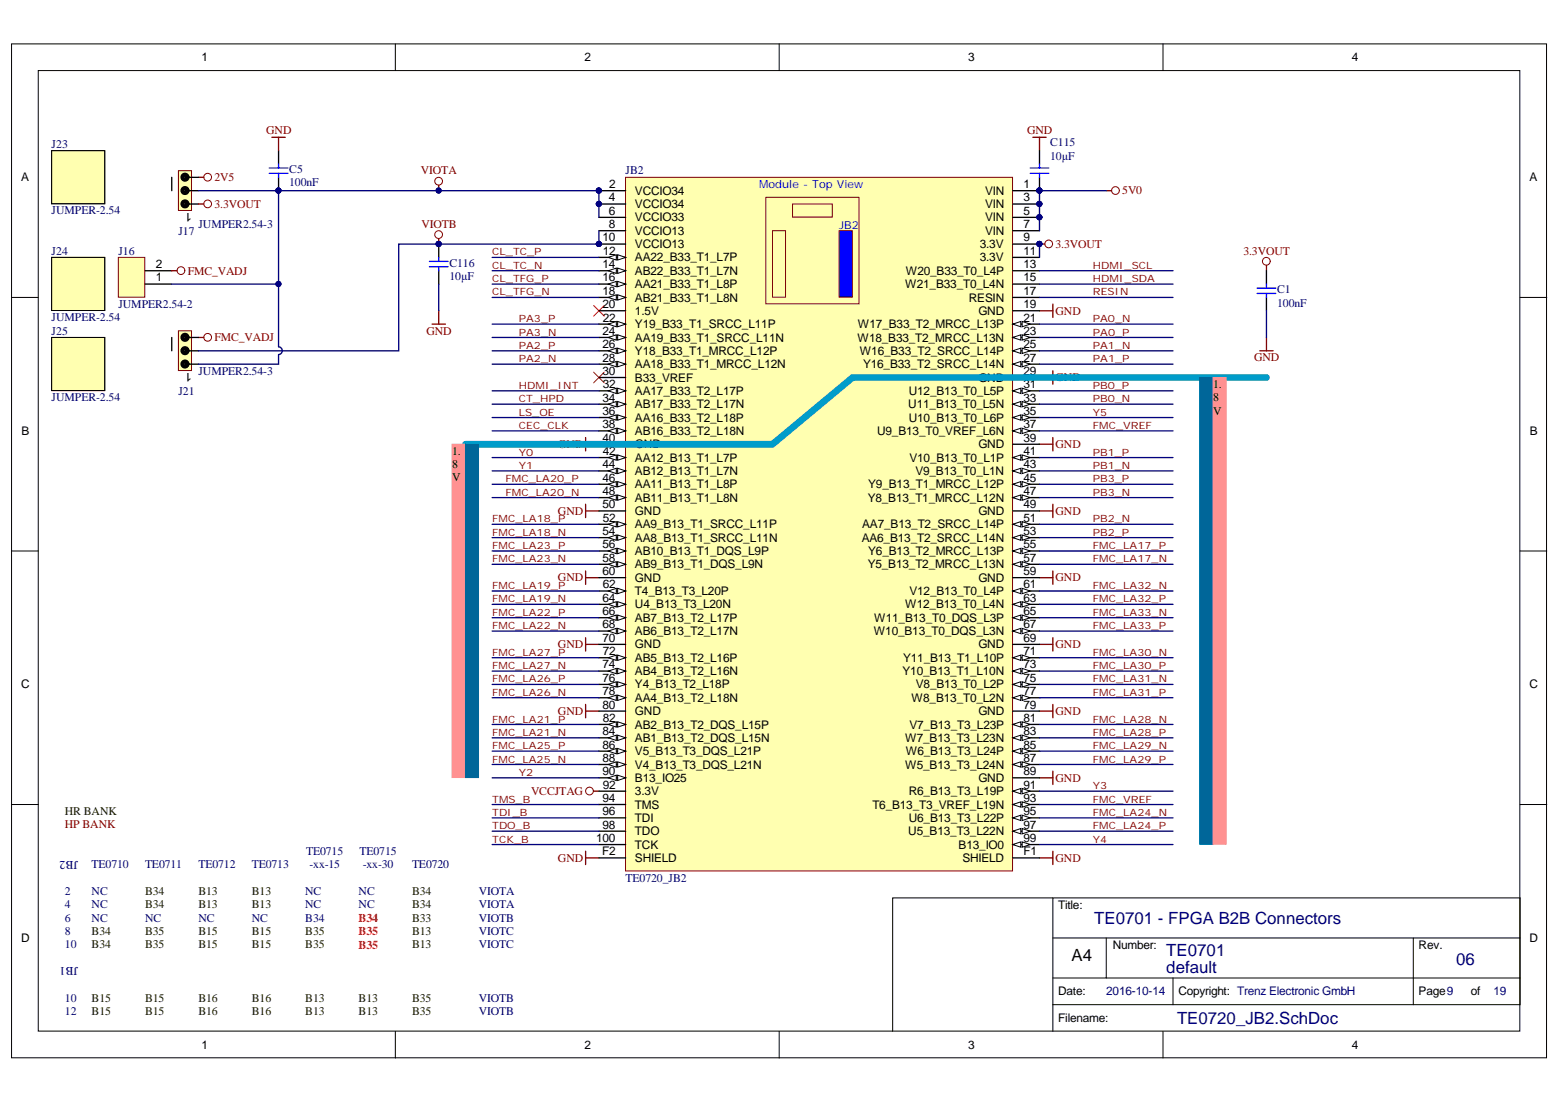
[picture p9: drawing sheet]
<svg xmlns="http://www.w3.org/2000/svg" width="297mm" height="210mm" viewBox="0 0 297 210" stroke-linecap="round" stroke-linejoin="round" font-family="sans-serif">
<defs><g id="words">
<g font-size="3.2" fill="#000080">
<text x="208.4" y="175.8">TE0701 - FPGA B2B Connectors</text>
<text x="222.1" y="185.2">default</text>
<text x="222.1" y="181.9">TE0701</text>
<text x="277.2" y="183.7">06</text>
<text x="224.1" y="194.9">TE0720_JB2.SchDoc</text>
</g>
<text font-size="3.2" x="204" y="182.9">A4</text>
<g font-size="2.3">
<text x="38.3" y="11.7">1</text>
<text x="111.3" y="11.7">2</text>
<text x="184.4" y="11.7">3</text>
<text x="257.4" y="11.7">4</text>
<text x="4" y="34.5">A</text>
<text x="116" y="35.8">2</text>
<text x="194.9" y="35.8">1</text>
<text x="291.2" y="34.5">A</text>
<text x="36.5" y="40.6" transform="rotate(-180 36.5 40.6)">1</text>
<text x="116" y="38.3">4</text>
<text x="116" y="40.9">6</text>
<text x="120.9" y="37.1">VCCIO34</text>
<text x="120.9" y="39.6">VCCIO34</text>
<text x="187.6" y="37.1">VIN</text>
<text x="187.6" y="39.6">VIN</text>
<text x="194.9" y="38.3">3</text>
<text x="194.9" y="40.9">5</text>
<text x="114.7" y="46">10</text>
<text x="116" y="43.4">8</text>
<text x="120.9" y="42.1">VCCIO33</text>
<text x="120.9" y="44.7">VCCIO13</text>
<text x="120.9" y="47.2">VCCIO13</text>
<text x="186.5" y="47.2">3.3V</text>
<text x="187.6" y="42.1">VIN</text>
<text x="187.6" y="44.7">VIN</text>
<text x="194.9" y="43.4">7</text>
<text x="194.9" y="46">9</text>
<text x="29.7" y="53.6">1</text>
<text x="29.7" y="51">2</text>
<text x="114.7" y="51">14</text>
<text x="114.7" y="53.6">16</text>
<text x="114.8" y="48.5">12</text>
<text x="120.9" y="49.8">AA22_B33_T1_L7P</text>
<text x="120.9" y="52.3">AB22_B33_T1_L7N</text>
<text x="172.5" y="52.3">W20_B33_T0_L4P</text>
<text x="186.5" y="49.8">3.3V</text>
<text x="194.9" y="48.5">11</text>
<text x="194.9" y="51">13</text>
<text x="194.9" y="53.6">15</text>
<text x="114.7" y="56.1">18</text>
<text x="114.7" y="58.6">20</text>
<text x="120.9" y="54.8">AA21_B33_T1_L8P</text>
<text x="120.9" y="57.4">AB21_B33_T1_L8N</text>
<text x="120.9" y="59.9">1.5V</text>
<text x="172.4" y="54.8">W21_B33_T0_L4N</text>
<text x="184.5" y="57.4">RESIN</text>
<text x="186.3" y="59.9">GND</text>
<text x="194.9" y="56.1">17</text>
<text x="194.9" y="58.6">19</text>
<text x="114.7" y="63.7">24</text>
<text x="114.8" y="61.2">22</text>
<text x="120.9" y="62.5">Y19_B33_T1_SRCC_L11P</text>
<text x="120.9" y="65">AA19_B33_T1_SRCC_L11N</text>
<text x="163.3" y="65">W18_B33_T2_MRCC_L13N</text>
<text x="163.4" y="62.5">W17_B33_T2_MRCC_L13P</text>
<text x="194.9" y="61.2">21</text>
<text x="194.9" y="63.7">23</text>
<text x="36.5" y="71" transform="rotate(-180 36.5 71)">1</text>
<text x="114.7" y="66.3">26</text>
<text x="114.7" y="68.8">28</text>
<text x="114.7" y="71.3">30</text>
<text x="120.9" y="67.5">Y18_B33_T1_MRCC_L12P</text>
<text x="120.9" y="70.1">AA18_B33_T1_MRCC_L12N</text>
<text x="163.7" y="67.5">W16_B33_T2_SRCC_L14P</text>
<text x="164.3" y="70.1">Y16_B33_T2_SRCC_L14N</text>
<text x="194.9" y="66.3">25</text>
<text x="194.9" y="68.8">27</text>
<text x="194.9" y="71.3">29</text>
<text x="114.7" y="76.4">34</text>
<text x="114.8" y="73.9">32</text>
<text x="120.9" y="72.6">B33_VREF</text>
<text x="120.9" y="75.2">AA17_B33_T2_L17P</text>
<text x="120.9" y="77.7">AB17_B33_T2_L17N</text>
<text x="172.9" y="77.7">U11_B13_T0_L5N</text>
<text x="173" y="75.2">U12_B13_T0_L5P</text>
<text x="186.3" y="72.6">GND</text>
<text x="194.9" y="73.9">31</text>
<text x="194.9" y="76.4">33</text>
<text x="4.1" y="82.8">B</text>
<text x="114.7" y="79">36</text>
<text x="114.7" y="81.5">38</text>
<text x="120.9" y="80.2">AA16_B33_T2_L18P</text>
<text x="120.9" y="82.8">AB16_B33_T2_L18N</text>
<text x="167" y="82.8">U9_B13_T0_VREF_L6N</text>
<text x="173" y="80.2">U10_B13_T0_L6P</text>
<text x="194.9" y="79">35</text>
<text x="194.9" y="81.5">37</text>
<text x="291.3" y="82.8">B</text>
<text x="114.7" y="84">40</text>
<text x="114.7" y="89.1">44</text>
<text x="114.8" y="86.6">42</text>
<text x="120.9" y="85.3">GND</text>
<text x="120.9" y="87.9">AA12_B13_T1_L7P</text>
<text x="173.2" y="87.9">V10_B13_T0_L1P</text>
<text x="186.3" y="85.3">GND</text>
<text x="194.9" y="84">39</text>
<text x="194.9" y="86.6">41</text>
<text x="194.9" y="89.1">43</text>
<text x="114.7" y="91.7">46</text>
<text x="114.7" y="94.2">48</text>
<text x="120.9" y="90.4">AB12_B13_T1_L7N</text>
<text x="120.9" y="92.9">AA11_B13_T1_L8P</text>
<text x="120.9" y="95.5">AB11_B13_T1_L8N</text>
<text x="165.2" y="95.5">Y8_B13_T1_MRCC_L12N</text>
<text x="165.3" y="92.9">Y9_B13_T1_MRCC_L12P</text>
<text x="174.3" y="90.4">V9_B13_T0_L1N</text>
<text x="194.9" y="91.7">45</text>
<text x="194.9" y="94.2">47</text>
<text x="114.7" y="96.7">50</text>
<text x="114.7" y="101.8">54</text>
<text x="114.8" y="99.3">52</text>
<text x="120.9" y="98">GND</text>
<text x="120.9" y="100.5">AA9_B13_T1_SRCC_L11P</text>
<text x="164.2" y="100.5">AA7_B13_T2_SRCC_L14P</text>
<text x="186.3" y="98">GND</text>
<text x="194.9" y="96.7">49</text>
<text x="194.9" y="99.3">51</text>
<text x="194.9" y="101.8">53</text>
<text x="114.7" y="104.4">56</text>
<text x="114.7" y="106.9">58</text>
<text x="120.9" y="103.1">AA8_B13_T1_SRCC_L11N</text>
<text x="120.9" y="105.6">AB10_B13_T1_DQS_L9P</text>
<text x="164.1" y="103.1">AA6_B13_T2_SRCC_L14N</text>
<text x="165.3" y="105.6">Y6_B13_T2_MRCC_L13P</text>
<text x="194.9" y="104.4">55</text>
<text x="194.9" y="106.9">57</text>
<text x="114.7" y="109.4">60</text>
<text x="114.8" y="112">62</text>
<text x="120.9" y="108.2">AB9_B13_T1_DQS_L9N</text>
<text x="120.9" y="110.7">GND</text>
<text x="120.9" y="113.2">T4_B13_T3_L20P</text>
<text x="165.2" y="108.2">Y5_B13_T2_MRCC_L13N</text>
<text x="173.2" y="113.2">V12_B13_T0_L4P</text>
<text x="186.3" y="110.7">GND</text>
<text x="194.9" y="109.4">59</text>
<text x="194.9" y="112">61</text>
<text x="114.7" y="114.5">64</text>
<text x="114.7" y="117.1">66</text>
<text x="114.7" y="119.6">68</text>
<text x="120.9" y="115.8">U4_B13_T3_L20N</text>
<text x="120.9" y="118.3">AB7_B13_T2_L17P</text>
<text x="166.5" y="118.3">W11_B13_T0_DQS_L3P</text>
<text x="172.4" y="115.8">W12_B13_T0_L4N</text>
<text x="194.9" y="114.5">63</text>
<text x="194.9" y="117.1">65</text>
<text x="194.9" y="119.6">67</text>
<text x="114.7" y="122.1">70</text>
<text x="114.8" y="124.7">72</text>
<text x="120.9" y="120.9">AB6_B13_T2_L17N</text>
<text x="120.9" y="123.4">GND</text>
<text x="120.9" y="125.9">AB5_B13_T2_L16P</text>
<text x="166.4" y="120.9">W10_B13_T0_DQS_L3N</text>
<text x="172" y="125.9">Y11_B13_T1_L10P</text>
<text x="186.3" y="123.4">GND</text>
<text x="194.9" y="122.1">69</text>
<text x="194.9" y="124.7">71</text>
<text x="4" y="131">C</text>
<text x="114.7" y="127.2">74</text>
<text x="114.7" y="129.8">76</text>
<text x="120.9" y="128.5">AB4_B13_T2_L16N</text>
<text x="120.9" y="131">Y4_B13_T2_L18P</text>
<text x="171.9" y="128.5">Y10_B13_T1_L10N</text>
<text x="174.4" y="131">V8_B13_T0_L2P</text>
<text x="194.9" y="127.2">73</text>
<text x="194.9" y="129.8">75</text>
<text x="291.2" y="131">C</text>
<text x="114.7" y="132.3">78</text>
<text x="114.7" y="134.8">80</text>
<text x="114.8" y="137.4">82</text>
<text x="120.9" y="133.6">AA4_B13_T2_L18N</text>
<text x="120.9" y="136.1">GND</text>
<text x="173.6" y="133.6">W8_B13_T0_L2N</text>
<text x="186.3" y="136.1">GND</text>
<text x="194.9" y="132.3">77</text>
<text x="194.9" y="134.8">79</text>
<text x="194.9" y="137.4">81</text>
<text x="114.7" y="139.9">84</text>
<text x="114.7" y="142.4">86</text>
<text x="120.9" y="138.6">AB2_B13_T2_DQS_L15P</text>
<text x="120.9" y="141.2">AB1_B13_T2_DQS_L15N</text>
<text x="120.9" y="143.7">V5_B13_T3_DQS_L21P</text>
<text x="172.4" y="141.2">W7_B13_T3_L23N</text>
<text x="172.5" y="143.7">W6_B13_T3_L24P</text>
<text x="173.2" y="138.6">V7_B13_T3_L23P</text>
<text x="194.9" y="139.9">83</text>
<text x="194.9" y="142.4">85</text>
<text x="114.7" y="145">88</text>
<text x="114.7" y="147.5">90</text>
<text x="120.9" y="146.3">V4_B13_T3_DQS_L21N</text>
<text x="120.9" y="148.8">B13_IO25</text>
<text x="172.4" y="146.3">W5_B13_T3_L24N</text>
<text x="186.3" y="148.8">GND</text>
<text x="194.9" y="145">87</text>
<text x="194.9" y="147.5">89</text>
<text x="114.7" y="152.6">94</text>
<text x="114.7" y="155.1">96</text>
<text x="114.8" y="150.1">92</text>
<text x="120.9" y="151.3">3.3V</text>
<text x="120.9" y="153.9">TMS</text>
<text x="166.1" y="153.9">T6_B13_T3_VREF_L19N</text>
<text x="173" y="151.3">R6_B13_T3_L19P</text>
<text x="194.9" y="150.1">91</text>
<text x="194.9" y="152.6">93</text>
<text x="194.9" y="155.1">95</text>
<text x="113.5" y="160.2">100</text>
<text x="114.7" y="157.7">98</text>
<text x="120.9" y="156.4">TDI</text>
<text x="120.9" y="159">TDO</text>
<text x="120.9" y="161.5">TCK</text>
<text x="172.9" y="159">U5_B13_T3_L22N</text>
<text x="173" y="156.4">U6_B13_T3_L22P</text>
<text x="182.5" y="161.5">B13_IO0</text>
<text x="194.9" y="157.7">97</text>
<text x="194.9" y="160.2">99</text>
<text x="114.6" y="162.8">F2</text>
<text x="120.9" y="164">SHIELD</text>
<text x="183.2" y="164">SHIELD</text>
<text x="194.9" y="162.8">F1</text>
<text x="201.5" y="172.9">Title:</text>
<text x="4" y="179.3">D</text>
<text x="291.2" y="179.3">D</text>
<text x="211.9" y="180.5">Number:</text>
<text x="270.1" y="180.5">Rev.</text>
<text x="201.5" y="189.4">Date:</text>
<text x="224.4" y="189.4">Copyright: Trenz Electronic GmbH</text>
<text x="270.1" y="189.4">Page9</text>
<text x="280" y="189.4">of</text>
<text x="201.5" y="194.5">Filename:</text>
<text x="38.3" y="199.6">1</text>
<text x="111.3" y="199.6">2</text>
<text x="184.4" y="199.6">3</text>
<text x="257.4" y="199.6">4</text>
</g>
<g font-size="2.3" fill="#000080">
<text x="14.9" y="163.8" transform="rotate(-180 14.9 163.8)">JB2</text>
<text x="14.9" y="184.1" transform="rotate(-180 14.9 184.1)">JB1</text>
<text x="210.6" y="189.4">2016-10-14</text>
<text x="284.4" y="189.4">19</text>
</g>
<g font-size="2.3" fill="#f00">
<text x="68.3" y="175.4">B34</text>
<text x="68.3" y="178">B35</text>
<text x="68.3" y="180.5">B35</text>
</g>
<g font-size="2.2" fill="#000080">
<text x="9.8" y="28.1">J23</text>
<text x="200" y="27.9">C115</text>
<text x="55.1" y="32.9">C5</text>
<text x="55.1" y="35.5">100nF</text>
<text x="119.1" y="33.2">JB2</text>
<text x="200" y="30.4">10µF</text>
<text x="9.8" y="40.8">JUMPER-2.54</text>
<text x="34" y="44.6">J17</text>
<text x="37.8" y="43.4">JUMPER2.54-3</text>
<text x="9.8" y="48.4">J24</text>
<text x="22.5" y="48.4">J16</text>
<text x="85.6" y="50.7">C116</text>
<text x="85.6" y="53.3">10µF</text>
<text x="22.5" y="58.6">JUMPER2.54-2</text>
<text x="243.2" y="55.8">C1</text>
<text x="243.2" y="58.3">100nF</text>
<text x="9.8" y="63.7">J25</text>
<text x="9.8" y="61.1">JUMPER-2.54</text>
<text x="37.8" y="71.3">JUMPER2.54-3</text>
<text x="9.8" y="76.4">JUMPER-2.54</text>
<text x="34" y="75.1">J21</text>
<text x="17.5" y="165.3">TE0710</text>
<text x="27.6" y="165.3">TE0711</text>
<text x="37.8" y="165.3">TE0712</text>
<text x="48" y="165.3">TE0713</text>
<text x="58.3" y="162.7">TE0715</text>
<text x="58.9" y="165.3">-xx-15</text>
<text x="68.5" y="162.7">TE0715</text>
<text x="69.1" y="165.3">-xx-30</text>
<text x="78.5" y="165.3">TE0720</text>
<text x="119.1" y="167.8">TE0720_JB2</text>
<text x="12.4" y="170.3">2</text>
<text x="12.4" y="172.9">4</text>
<text x="17.5" y="172.9">NC</text>
<text x="17.5" y="170.3">NC</text>
<text x="58.1" y="170.3">NC</text>
<text x="58.1" y="172.9">NC</text>
<text x="68.3" y="170.3">NC</text>
<text x="68.3" y="172.9">NC</text>
<text x="91.2" y="170.3">VIOTA</text>
<text x="91.2" y="172.9">VIOTA</text>
<text x="12.4" y="175.4">6</text>
<text x="12.4" y="177.9">8</text>
<text x="17.5" y="175.4">NC</text>
<text x="27.6" y="175.4">NC</text>
<text x="37.8" y="175.4">NC</text>
<text x="48" y="175.4">NC</text>
<text x="58.1" y="175.4">B34</text>
<text x="91.2" y="175.4">VIOTB</text>
<text x="91.2" y="177.9">VIOTC</text>
<text x="12.4" y="180.5">10</text>
<text x="91.2" y="180.5">VIOTC</text>
<text x="12.4" y="190.6">10</text>
<text x="91.2" y="190.6">VIOTB</text>
<text x="12.4" y="193.2">12</text>
<text x="91.2" y="193.2">VIOTB</text>
</g>
<g font-size="2.2" fill="#800000">
<text x="50.7" y="25.6">GND</text>
<text x="195.6" y="25.6">GND</text>
<text x="40.8" y="34.5">2V5</text>
<text x="80.2" y="33.2">VIOTA</text>
<text x="40.8" y="39.5">3.3VOUT</text>
<text x="213.7" y="37">5V0</text>
<text x="80.3" y="43.4">VIOTB</text>
<text x="201" y="47.2">3.3VOUT</text>
<text x="35.8" y="52.2">FMC_VADJ</text>
<text x="236.7" y="48.4">3.3VOUT</text>
<text x="201" y="59.9">GND</text>
<text x="40.8" y="64.9">FMC_VADJ</text>
<text x="81.2" y="63.7">GND</text>
<text x="238.8" y="68.8">GND</text>
<text x="201" y="72.6">GND</text>
<text x="106.2" y="85.3">GND</text>
<text x="201" y="85.3">GND</text>
<text x="106.2" y="98">GND</text>
<text x="201" y="98">GND</text>
<text x="106.2" y="110.7">GND</text>
<text x="201" y="110.7">GND</text>
<text x="106.2" y="123.3">GND</text>
<text x="201" y="123.3">GND</text>
<text x="106.2" y="136">GND</text>
<text x="201" y="136">GND</text>
<text x="201" y="148.7">GND</text>
<text x="101.1" y="151.3">VCCJTAG</text>
<text x="12.4" y="157.6">HP BANK</text>
<text x="106.2" y="164">GND</text>
<text x="201" y="164">GND</text>
</g>
<g font-size="2.2">
<text x="231" y="73.8">1.</text>
<text x="231" y="76.4">8</text>
<text x="231" y="78.9">V</text>
<text x="86.1" y="86.5">1.</text>
<text x="86.1" y="89.1">8</text>
<text x="86.1" y="91.6">V</text>
</g>
<g font-size="2.2" fill="#030">
<text x="12.4" y="155.1">HR BANK</text>
<text x="27.6" y="170.3">B34</text>
<text x="27.6" y="172.9">B34</text>
<text x="37.8" y="170.3">B13</text>
<text x="37.8" y="172.9">B13</text>
<text x="48" y="170.3">B13</text>
<text x="48" y="172.9">B13</text>
<text x="78.5" y="170.3">B34</text>
<text x="78.5" y="172.9">B34</text>
<text x="17.5" y="177.9">B34</text>
<text x="27.6" y="177.9">B35</text>
<text x="37.8" y="177.9">B15</text>
<text x="48" y="177.9">B15</text>
<text x="58.1" y="177.9">B35</text>
<text x="78.5" y="175.4">B33</text>
<text x="78.5" y="177.9">B13</text>
<text x="17.5" y="180.5">B34</text>
<text x="27.6" y="180.5">B35</text>
<text x="37.8" y="180.5">B15</text>
<text x="48" y="180.5">B15</text>
<text x="58.1" y="180.5">B35</text>
<text x="78.5" y="180.5">B13</text>
<text x="17.5" y="190.6">B15</text>
<text x="27.6" y="190.6">B15</text>
<text x="37.8" y="190.6">B16</text>
<text x="48" y="190.6">B16</text>
<text x="58.1" y="190.6">B13</text>
<text x="68.3" y="190.6">B13</text>
<text x="78.5" y="190.6">B35</text>
<text x="17.5" y="193.2">B15</text>
<text x="27.6" y="193.2">B15</text>
<text x="37.8" y="193.2">B16</text>
<text x="48" y="193.2">B16</text>
<text x="58.1" y="193.2">B13</text>
<text x="68.3" y="193.2">B13</text>
<text x="78.5" y="193.2">B35</text>
</g>
<g font-size="2.1" fill="#00f">
<text x="144.5" y="35.9">Module - Top View</text>
<text x="159.8" y="43.5">JB2</text>
</g>
<g font-size="1.9" fill="#800000">
<text x="93.7" y="48.6">CL_TC_P</text>
<text x="93.7" y="53.7">CL_TFG_P</text>
<text x="93.7" y="51.2">CL_TC_N</text>
<text x="208.1" y="53.7">HDMI_SDA</text>
<text x="208.1" y="51.2">HDMI_SCL</text>
<text x="93.7" y="56.2">CL_TFG_N</text>
<text x="208.1" y="56.2">RESIN</text>
<text x="98.8" y="61.3">PA3_P</text>
<text x="98.8" y="63.8">PA3_N</text>
<text x="208.1" y="63.8">PA0_P</text>
<text x="208.1" y="61.3">PA0_N</text>
<text x="98.8" y="66.4">PA2_P</text>
<text x="98.8" y="68.9">PA2_N</text>
<text x="208.1" y="68.9">PA1_P</text>
<text x="208.1" y="66.4">PA1_N</text>
<text x="98.8" y="74">HDMI_INT</text>
<text x="98.8" y="76.5">CT_HPD</text>
<text x="208.1" y="74">PB0_P</text>
<text x="208.1" y="76.5">PB0_N</text>
<text x="98.8" y="79.1">LS_OE</text>
<text x="98.8" y="81.6">CEC_CLK</text>
<text x="208.1" y="81.6">FMC_VREF</text>
<text x="208.1" y="79.1">Y5</text>
<text x="98.8" y="86.7">Y0</text>
<text x="98.8" y="89.2">Y1</text>
<text x="208.1" y="86.7">PB1_P</text>
<text x="208.1" y="89.2">PB1_N</text>
<text x="96.3" y="94.3">FMC_LA20_N</text>
<text x="96.3" y="91.8">FMC_LA20_P</text>
<text x="208.1" y="91.8">PB3_P</text>
<text x="208.1" y="94.3">PB3_N</text>
<text x="93.7" y="99.4">FMC_LA18_P</text>
<text x="93.7" y="101.9">FMC_LA18_N</text>
<text x="208.1" y="101.9">PB2_P</text>
<text x="208.1" y="99.4">PB2_N</text>
<text x="93.7" y="104.5">FMC_LA23_P</text>
<text x="93.7" y="107">FMC_LA23_N</text>
<text x="208.1" y="104.5">FMC_LA17_P</text>
<text x="208.1" y="107">FMC_LA17_N</text>
<text x="93.7" y="112.1">FMC_LA19_P</text>
<text x="208.1" y="112.1">FMC_LA32_N</text>
<text x="93.7" y="114.6">FMC_LA19_N</text>
<text x="93.7" y="119.7">FMC_LA22_N</text>
<text x="93.7" y="117.2">FMC_LA22_P</text>
<text x="208.1" y="114.6">FMC_LA32_P</text>
<text x="208.1" y="117.2">FMC_LA33_N</text>
<text x="208.1" y="119.7">FMC_LA33_P</text>
<text x="93.7" y="124.8">FMC_LA27_P</text>
<text x="208.1" y="124.8">FMC_LA30_N</text>
<text x="93.7" y="127.3">FMC_LA27_N</text>
<text x="93.7" y="129.9">FMC_LA26_P</text>
<text x="208.1" y="127.3">FMC_LA30_P</text>
<text x="208.1" y="129.9">FMC_LA31_N</text>
<text x="93.7" y="132.4">FMC_LA26_N</text>
<text x="93.7" y="137.5">FMC_LA21_P</text>
<text x="208.1" y="137.5">FMC_LA28_N</text>
<text x="208.1" y="132.4">FMC_LA31_P</text>
<text x="93.7" y="140">FMC_LA21_N</text>
<text x="93.7" y="142.6">FMC_LA25_P</text>
<text x="208.1" y="140">FMC_LA28_P</text>
<text x="208.1" y="142.6">FMC_LA29_N</text>
<text x="93.7" y="145.1">FMC_LA25_N</text>
<text x="98.8" y="147.7">Y2</text>
<text x="208.1" y="145.1">FMC_LA29_P</text>
<text x="93.7" y="152.7">TMS_B</text>
<text x="93.7" y="155.3">TDI_B</text>
<text x="208.1" y="152.7">FMC_VREF</text>
<text x="208.1" y="155.3">FMC_LA24_N</text>
<text x="208.1" y="150.2">Y3</text>
<text x="93.7" y="160.3">TCK_B</text>
<text x="93.7" y="157.8">TDO_B</text>
<text x="208.1" y="157.8">FMC_LA24_P</text>
<text x="208.1" y="160.3">Y4</text>
</g>
</g></defs>
<g fill="#fff" stroke="#000" stroke-width=".19">
<path d="M2.2 8.4h292.3v192.9h-292.3z"/>
<path d="M7.3 13.4h282.1v182.8h-282.1z"/>
</g>
<g fill="none" stroke="#000" stroke-width=".19">
<path d="M75.3 8.4v5M148.4 8.4v5M221.4 8.4v5M2.2 56.6h5.1M289.4 56.6h5.1M2.2 104.9h5.1M289.4 104.9h5.1M2.2 153.1h5.1M289.4 153.1h5.1M200.5 170.9h88.9v20.3h-88.9zM200.5 170.9h-30.5v25.4M200.5 178.5h88.9"/>
<path d="M210.6 178.5v7.6h-10.1M269.1 178.5v12.7M75.3 196.3v5.1M148.4 196.3v5.1M200.5 191.2v5.1M210.6 186.1h78.8M221.4 196.3v5.1M223.4 186.1v5.1"/>
</g>
<g fill="none" stroke="#800000" stroke-width=".19">
<circle cx="39.5" cy="33.7" r=".74"/>
<circle cx="199.7" cy="46.4" r=".74"/>
<circle cx="241.1" cy="49.7" r=".74"/>
<circle cx="39.5" cy="64.2" r=".74"/>
</g>
<path d="M37.8 33.7h1M51.8 26.1h2.5M53 26.1v2.6M197.9 46.4h1M241.1 50.5v1M37.8 64.2h1M239.9 66.8h2.5M241.1 64.2v2.6" fill="none" stroke="#800000" stroke-width=".25"/>
<path d="M53 28.7v2.5M53 33.7v2.6M241.1 51.5v2.6M241.1 56.6v2.5" fill="none" stroke="#000" stroke-width=".25"/>
<path d="M51.3 32h3.5M51.3 33h3.5M53 31.2v.8M53 33v.7M239.4 55.8h3.5M239.4 54.8h3.5M241.1 54.1v.7M241.1 55.8v.8" fill="none" stroke="#00f" stroke-width=".25"/>
<g fill="#000080" stroke="#000080" stroke-width=".19">
<circle cx="53" cy="36.3" r=".48"/>
<circle cx="197.9" cy="46.4" r=".48"/>
</g>
<path d="M34 32.5h2.5v7.5h-2.5z" fill="#ffffb0" stroke="#800000" stroke-width=".19"/>
<path d="M35.2 38.8h2.6M35.2 36.3h2.6M35.2 33.7h2.6" fill="none" stroke="#000" stroke-width=".25"/>
<g fill="none" stroke="#000" stroke-width=".76">
<circle cx="35.2" cy="33.7" r=".48"/>
<circle cx="35.2" cy="38.8" r=".48"/>
<circle cx="35.2" cy="36.3" r=".48"/>
</g>
<path d="M34 63h2.5v7.5h-2.5z" fill="#ffffb0" stroke="#800000" stroke-width=".19"/>
<path d="M32.7 33.7v2.6M197.9 28.7v2.5M197.9 33.7v2.6M83.5 46.4v2.6M83.5 51.5v2.6M32.7 64.2v2.6M35.2 69.3h2.6M35.2 66.8h2.6M35.2 64.2h2.6" fill="none" stroke="#000" stroke-width=".25"/>
<g fill="none" stroke="#000" stroke-width=".76">
<circle cx="35.2" cy="69.3" r=".48"/>
<circle cx="35.2" cy="64.2" r=".48"/>
<circle cx="35.2" cy="66.7" r=".48"/>
</g>
<g fill="none" stroke="#800000" stroke-width=".19">
<circle cx="39.5" cy="38.8" r=".74"/>
<circle cx="112.2" cy="150.5" r=".74"/>
</g>
<g fill="none" stroke="#800000" stroke-width=".25">
<path d="M37.8 38.8h1M196.7 26.1h2.5M197.9 26.1v2.6M83.5 59.1v2.6M197.9 59.1h2.6M200.5 57.9v2.5M82.3 61.7h2.5M197.9 71.8h2.6M200.5 70.6v2.5M111.5 97.2h2.5M111.5 84.5h2.5M111.5 83.3v2.5"/>
<path d="M111.5 96v2.5M197.9 97.2h2.6M197.9 84.5h2.6M200.5 83.3v2.5M200.5 96v2.5M111.5 109.9h2.5M111.5 108.7v2.5M197.9 109.9h2.6M200.5 108.7v2.5M111.5 135.3h2.5M111.5 122.6h2.5M111.5 121.4v2.5"/>
<path d="M111.5 134.1v2.5M197.9 135.3h2.6M197.9 122.6h2.6M200.5 121.4v2.5M200.5 134.1v2.5M113 150.6h1M197.9 148h2.6M200.5 146.8v2.5M111.5 163.3h2.5M111.5 162v2.5M197.9 163.3h2.6M200.5 162v2.5"/>
</g>
<g fill="#000080" stroke="#000080" stroke-width=".19">
<circle cx="197.9" cy="36.3" r=".48"/>
<circle cx="83.5" cy="46.4" r=".48"/>
</g>
<path d="M196.2 33h3.5M196.2 32h3.5M197.9 31.2v.8M197.9 33v.7M81.8 49.7h3.5M81.8 50.8h3.5M83.5 49v.7M83.5 50.8v.7" fill="none" stroke="#00f" stroke-width=".25"/>
<path d="M113 58.1l2.1 2.1M115.1 58.1l-2.1 2.1M113 70.8l2.1 2.1M115.1 70.8l-2.1 2.1" fill="none" stroke="#f00" stroke-width=".19"/>
<g fill="#ffffb0" stroke="#800000" stroke-width=".19">
<path d="M119.1 33.7h73.7v132h-73.7z"/>
<path d="M145.8 37.6h17.8v20.2h-17.8z"/>
<path d="M150.9 38.8h7.6v2.5h-7.6z"/>
</g>
<path d="M159.8 43.9h2.5v12.7h-2.5z" fill="#00f" stroke="#800000" stroke-width=".19"/>
<path d="M147.1 43.9h2.5v12.7h-2.5z" fill="#ffffb0" stroke="#800000" stroke-width=".19"/>
<path d="M114 36.3h5.1M114 38.8h5.1M192.8 36.3h5.1M192.8 38.8h5.1M114 41.4h5.1M114 43.9h5.1M114 46.4h5.1M114 49h5.1M192.8 41.4h5.1M192.8 43.9h5.1M192.8 46.4h5.1M192.8 49h5.1" fill="none" stroke="#000" stroke-width=".25"/>
<g fill="#000080" stroke="#000080" stroke-width=".19">
<circle cx="197.9" cy="36.3" r=".48"/>
<circle cx="114" cy="36.3" r=".48"/>
<circle cx="197.9" cy="38.8" r=".48"/>
<circle cx="114" cy="38.8" r=".48"/>
<circle cx="197.9" cy="41.3" r=".48"/>
<circle cx="197.9" cy="46.4" r=".48"/>
<circle cx="114" cy="46.4" r=".48"/>
</g>
<path d="M117.6 48.5l1.5 .5-1.5 .5z" fill="#fff"/>
<path d="M117.6 48.5l1.5 .5-1.5 .5z" fill="none" stroke="#000" stroke-width=".19"/>
<path d="M115.8 49l1.6-.5v1z" fill="#fff"/>
<path d="M115.8 49l1.6-.5v1z" fill="none" stroke="#000" stroke-width=".19"/>
<path d="M114 51.5h5.1M192.8 51.5h5.1" fill="none" stroke="#000" stroke-width=".25"/>
<path d="M117.6 51l1.5 .5-1.5 .5z" fill="#fff"/>
<path d="M117.6 51l1.5 .5-1.5 .5z" fill="none" stroke="#000" stroke-width=".19"/>
<path d="M115.8 51.5l1.6-.5v1z" fill="#fff"/>
<path d="M115.8 51.5l1.6-.5v1z" fill="none" stroke="#000" stroke-width=".19"/>
<path d="M114 54.1h5.1M192.8 54.1h5.1" fill="none" stroke="#000" stroke-width=".25"/>
<path d="M117.6 53.6l1.5 .5-1.5 .5z" fill="#fff"/>
<path d="M117.6 53.6l1.5 .5-1.5 .5z" fill="none" stroke="#000" stroke-width=".19"/>
<path d="M115.8 54.1l1.6-.5v1z" fill="#fff"/>
<path d="M115.8 54.1l1.6-.5v1z" fill="none" stroke="#000" stroke-width=".19"/>
<path d="M114 56.6h5.1M192.8 56.6h5.1" fill="none" stroke="#000" stroke-width=".25"/>
<path d="M117.6 56.1l1.5 .5-1.5 .5z" fill="#fff"/>
<path d="M117.6 56.1l1.5 .5-1.5 .5z" fill="none" stroke="#000" stroke-width=".19"/>
<path d="M115.8 56.6l1.6-.5v1z" fill="#fff"/>
<path d="M115.8 56.6l1.6-.5v1z" fill="none" stroke="#000" stroke-width=".19"/>
<path d="M114 59.1h5.1M192.8 59.1h5.1M192.8 61.7h5.1" fill="none" stroke="#000" stroke-width=".25"/>
<path d="M192.8 61.7l1.6-.5v1z" fill="#fff"/>
<path d="M192.8 61.7l1.6-.5v1z" fill="none" stroke="#000" stroke-width=".19"/>
<path d="M194.6 61.2l1.6 .5-1.6 .5z" fill="#fff"/>
<path d="M194.6 61.2l1.6 .5-1.6 .5z" fill="none" stroke="#000" stroke-width=".19"/>
<path d="M114 61.7h5.1" fill="none" stroke="#000" stroke-width=".25"/>
<path d="M117.6 61.2l1.5 .5-1.5 .5z" fill="#fff"/>
<path d="M117.6 61.2l1.5 .5-1.5 .5z" fill="none" stroke="#000" stroke-width=".19"/>
<path d="M115.8 61.7l1.6-.5v1z" fill="#fff"/>
<path d="M115.8 61.7l1.6-.5v1z" fill="none" stroke="#000" stroke-width=".19"/>
<path d="M192.8 64.2h5.1" fill="none" stroke="#000" stroke-width=".25"/>
<path d="M192.8 64.2l1.6-.5v1z" fill="#fff"/>
<path d="M192.8 64.2l1.6-.5v1z" fill="none" stroke="#000" stroke-width=".19"/>
<path d="M194.6 63.7l1.6 .5-1.6 .5z" fill="#fff"/>
<path d="M194.6 63.7l1.6 .5-1.6 .5z" fill="none" stroke="#000" stroke-width=".19"/>
<path d="M114 64.2h5.1" fill="none" stroke="#000" stroke-width=".25"/>
<path d="M117.6 63.7l1.5 .5-1.5 .5z" fill="#fff"/>
<path d="M117.6 63.7l1.5 .5-1.5 .5z" fill="none" stroke="#000" stroke-width=".19"/>
<path d="M115.8 64.2l1.6-.5v1z" fill="#fff"/>
<path d="M115.8 64.2l1.6-.5v1z" fill="none" stroke="#000" stroke-width=".19"/>
<path d="M192.8 66.8h5.1" fill="none" stroke="#000" stroke-width=".25"/>
<path d="M192.8 66.8l1.6-.5v1z" fill="#fff"/>
<path d="M192.8 66.8l1.6-.5v1z" fill="none" stroke="#000" stroke-width=".19"/>
<path d="M194.6 66.3l1.6 .5-1.6 .5z" fill="#fff"/>
<path d="M194.6 66.3l1.6 .5-1.6 .5z" fill="none" stroke="#000" stroke-width=".19"/>
<path d="M114 66.8h5.1" fill="none" stroke="#000" stroke-width=".25"/>
<path d="M117.6 66.3l1.5 .5-1.5 .5z" fill="#fff"/>
<path d="M117.6 66.3l1.5 .5-1.5 .5z" fill="none" stroke="#000" stroke-width=".19"/>
<path d="M115.8 66.8l1.6-.5v1z" fill="#fff"/>
<path d="M115.8 66.8l1.6-.5v1z" fill="none" stroke="#000" stroke-width=".19"/>
<path d="M192.8 69.3h5.1" fill="none" stroke="#000" stroke-width=".25"/>
<path d="M192.8 69.3l1.6-.5v1z" fill="#fff"/>
<path d="M192.8 69.3l1.6-.5v1z" fill="none" stroke="#000" stroke-width=".19"/>
<path d="M194.6 68.8l1.6 .5-1.6 .5z" fill="#fff"/>
<path d="M194.6 68.8l1.6 .5-1.6 .5z" fill="none" stroke="#000" stroke-width=".19"/>
<path d="M114 69.3h5.1" fill="none" stroke="#000" stroke-width=".25"/>
<path d="M117.6 68.8l1.5 .5-1.5 .5z" fill="#fff"/>
<path d="M117.6 68.8l1.5 .5-1.5 .5z" fill="none" stroke="#000" stroke-width=".19"/>
<path d="M115.8 69.3l1.6-.5v1z" fill="#fff"/>
<path d="M115.8 69.3l1.6-.5v1z" fill="none" stroke="#000" stroke-width=".19"/>
<path d="M114 71.8h5.1M192.8 71.8h5.1M192.8 74.4h5.1" fill="none" stroke="#000" stroke-width=".25"/>
<path d="M192.8 74.4l1.6-.5v1z" fill="#fff"/>
<path d="M192.8 74.4l1.6-.5v1z" fill="none" stroke="#000" stroke-width=".19"/>
<path d="M194.6 73.9l1.6 .5-1.6 .5z" fill="#fff"/>
<path d="M194.6 73.9l1.6 .5-1.6 .5z" fill="none" stroke="#000" stroke-width=".19"/>
<path d="M114 74.4h5.1" fill="none" stroke="#000" stroke-width=".25"/>
<path d="M117.6 73.9l1.5 .5-1.5 .5z" fill="#fff"/>
<path d="M117.6 73.9l1.5 .5-1.5 .5z" fill="none" stroke="#000" stroke-width=".19"/>
<path d="M115.8 74.4l1.6-.5v1z" fill="#fff"/>
<path d="M115.8 74.4l1.6-.5v1z" fill="none" stroke="#000" stroke-width=".19"/>
<path d="M192.8 76.9h5.1" fill="none" stroke="#000" stroke-width=".25"/>
<path d="M192.8 76.9l1.6-.5v1z" fill="#fff"/>
<path d="M192.8 76.9l1.6-.5v1z" fill="none" stroke="#000" stroke-width=".19"/>
<path d="M194.6 76.4l1.6 .5-1.6 .5z" fill="#fff"/>
<path d="M194.6 76.4l1.6 .5-1.6 .5z" fill="none" stroke="#000" stroke-width=".19"/>
<path d="M114 76.9h5.1" fill="none" stroke="#000" stroke-width=".25"/>
<path d="M117.6 76.4l1.5 .5-1.5 .5z" fill="#fff"/>
<path d="M117.6 76.4l1.5 .5-1.5 .5z" fill="none" stroke="#000" stroke-width=".19"/>
<path d="M115.8 76.9l1.6-.5v1z" fill="#fff"/>
<path d="M115.8 76.9l1.6-.5v1z" fill="none" stroke="#000" stroke-width=".19"/>
<path d="M192.8 79.5h5.1" fill="none" stroke="#000" stroke-width=".25"/>
<path d="M192.8 79.5l1.6-.6v1.1z" fill="#fff"/>
<path d="M192.8 79.5l1.6-.6v1.1z" fill="none" stroke="#000" stroke-width=".19"/>
<path d="M194.6 78.9l1.6 .6-1.6 .5z" fill="#fff"/>
<path d="M194.6 78.9l1.6 .6-1.6 .5z" fill="none" stroke="#000" stroke-width=".19"/>
<path d="M114 79.5h5.1" fill="none" stroke="#000" stroke-width=".25"/>
<path d="M117.6 78.9l1.5 .6-1.5 .5z" fill="#fff"/>
<path d="M117.6 78.9l1.5 .6-1.5 .5z" fill="none" stroke="#000" stroke-width=".19"/>
<path d="M115.8 79.5l1.6-.6v1.1z" fill="#fff"/>
<path d="M115.8 79.5l1.6-.6v1.1z" fill="none" stroke="#000" stroke-width=".19"/>
<path d="M192.8 82h5.1" fill="none" stroke="#000" stroke-width=".25"/>
<path d="M192.8 82l1.6-.5v1z" fill="#fff"/>
<path d="M192.8 82l1.6-.5v1z" fill="none" stroke="#000" stroke-width=".19"/>
<path d="M194.6 81.5l1.6 .5-1.6 .5z" fill="#fff"/>
<path d="M194.6 81.5l1.6 .5-1.6 .5z" fill="none" stroke="#000" stroke-width=".19"/>
<path d="M114 82h5.1" fill="none" stroke="#000" stroke-width=".25"/>
<path d="M117.6 81.5l1.5 .5-1.5 .5z" fill="#fff"/>
<path d="M117.6 81.5l1.5 .5-1.5 .5z" fill="none" stroke="#000" stroke-width=".19"/>
<path d="M115.8 82l1.6-.5v1z" fill="#fff"/>
<path d="M115.8 82l1.6-.5v1z" fill="none" stroke="#000" stroke-width=".19"/>
<path d="M114 84.5h5.1M192.8 84.5h5.1M192.8 87.1h5.1" fill="none" stroke="#000" stroke-width=".25"/>
<path d="M192.8 87.1l1.6-.5v1z" fill="#fff"/>
<path d="M192.8 87.1l1.6-.5v1z" fill="none" stroke="#000" stroke-width=".19"/>
<path d="M194.6 86.6l1.6 .5-1.6 .5z" fill="#fff"/>
<path d="M194.6 86.6l1.6 .5-1.6 .5z" fill="none" stroke="#000" stroke-width=".19"/>
<path d="M114 87.1h5.1" fill="none" stroke="#000" stroke-width=".25"/>
<path d="M117.6 86.6l1.5 .5-1.5 .5z" fill="#fff"/>
<path d="M117.6 86.6l1.5 .5-1.5 .5z" fill="none" stroke="#000" stroke-width=".19"/>
<path d="M115.8 87.1l1.6-.5v1z" fill="#fff"/>
<path d="M115.8 87.1l1.6-.5v1z" fill="none" stroke="#000" stroke-width=".19"/>
<path d="M192.8 89.6h5.1" fill="none" stroke="#000" stroke-width=".25"/>
<path d="M192.8 89.6l1.6-.5v1z" fill="#fff"/>
<path d="M192.8 89.6l1.6-.5v1z" fill="none" stroke="#000" stroke-width=".19"/>
<path d="M194.6 89.1l1.6 .5-1.6 .5z" fill="#fff"/>
<path d="M194.6 89.1l1.6 .5-1.6 .5z" fill="none" stroke="#000" stroke-width=".19"/>
<path d="M114 89.6h5.1" fill="none" stroke="#000" stroke-width=".25"/>
<path d="M117.6 89.1l1.5 .5-1.5 .5z" fill="#fff"/>
<path d="M117.6 89.1l1.5 .5-1.5 .5z" fill="none" stroke="#000" stroke-width=".19"/>
<path d="M115.8 89.6l1.6-.5v1z" fill="#fff"/>
<path d="M115.8 89.6l1.6-.5v1z" fill="none" stroke="#000" stroke-width=".19"/>
<path d="M192.8 92.2h5.1" fill="none" stroke="#000" stroke-width=".25"/>
<path d="M192.8 92.2l1.6-.6v1.1z" fill="#fff"/>
<path d="M192.8 92.2l1.6-.6v1.1z" fill="none" stroke="#000" stroke-width=".19"/>
<path d="M194.6 91.6l1.6 .6-1.6 .5z" fill="#fff"/>
<path d="M194.6 91.6l1.6 .6-1.6 .5z" fill="none" stroke="#000" stroke-width=".19"/>
<path d="M114 92.2h5.1" fill="none" stroke="#000" stroke-width=".25"/>
<path d="M117.6 91.6l1.5 .6-1.5 .5z" fill="#fff"/>
<path d="M117.6 91.6l1.5 .6-1.5 .5z" fill="none" stroke="#000" stroke-width=".19"/>
<path d="M115.8 92.2l1.6-.6v1.1z" fill="#fff"/>
<path d="M115.8 92.2l1.6-.6v1.1z" fill="none" stroke="#000" stroke-width=".19"/>
<path d="M192.8 94.7h5.1" fill="none" stroke="#000" stroke-width=".25"/>
<path d="M192.8 94.7l1.6-.5v1z" fill="#fff"/>
<path d="M192.8 94.7l1.6-.5v1z" fill="none" stroke="#000" stroke-width=".19"/>
<path d="M194.6 94.2l1.6 .5-1.6 .5z" fill="#fff"/>
<path d="M194.6 94.2l1.6 .5-1.6 .5z" fill="none" stroke="#000" stroke-width=".19"/>
<path d="M114 94.7h5.1" fill="none" stroke="#000" stroke-width=".25"/>
<path d="M117.6 94.2l1.5 .5-1.5 .5z" fill="#fff"/>
<path d="M117.6 94.2l1.5 .5-1.5 .5z" fill="none" stroke="#000" stroke-width=".19"/>
<path d="M115.8 94.7l1.6-.5v1z" fill="#fff"/>
<path d="M115.8 94.7l1.6-.5v1z" fill="none" stroke="#000" stroke-width=".19"/>
<path d="M114 97.2h5.1M192.8 97.2h5.1M192.8 99.8h5.1" fill="none" stroke="#000" stroke-width=".25"/>
<path d="M192.8 99.8l1.6-.5v1z" fill="#fff"/>
<path d="M192.8 99.8l1.6-.5v1z" fill="none" stroke="#000" stroke-width=".19"/>
<path d="M194.6 99.3l1.6 .5-1.6 .5z" fill="#fff"/>
<path d="M194.6 99.3l1.6 .5-1.6 .5z" fill="none" stroke="#000" stroke-width=".19"/>
<path d="M114 99.8h5.1" fill="none" stroke="#000" stroke-width=".25"/>
<path d="M117.6 99.3l1.5 .5-1.5 .5z" fill="#fff"/>
<path d="M117.6 99.3l1.5 .5-1.5 .5z" fill="none" stroke="#000" stroke-width=".19"/>
<path d="M115.8 99.8l1.6-.5v1z" fill="#fff"/>
<path d="M115.8 99.8l1.6-.5v1z" fill="none" stroke="#000" stroke-width=".19"/>
<path d="M192.8 102.3h5.1" fill="none" stroke="#000" stroke-width=".25"/>
<path d="M192.8 102.3l1.6-.5v1z" fill="#fff"/>
<path d="M192.8 102.3l1.6-.5v1z" fill="none" stroke="#000" stroke-width=".19"/>
<path d="M194.6 101.8l1.6 .5-1.6 .5z" fill="#fff"/>
<path d="M194.6 101.8l1.6 .5-1.6 .5z" fill="none" stroke="#000" stroke-width=".19"/>
<path d="M114 102.3h5.1" fill="none" stroke="#000" stroke-width=".25"/>
<path d="M117.6 101.8l1.5 .5-1.5 .5z" fill="#fff"/>
<path d="M117.6 101.8l1.5 .5-1.5 .5z" fill="none" stroke="#000" stroke-width=".19"/>
<path d="M115.8 102.3l1.6-.5v1z" fill="#fff"/>
<path d="M115.8 102.3l1.6-.5v1z" fill="none" stroke="#000" stroke-width=".19"/>
<path d="M192.8 104.9h5.1" fill="none" stroke="#000" stroke-width=".25"/>
<path d="M192.8 104.9l1.6-.6v1.1z" fill="#fff"/>
<path d="M192.8 104.9l1.6-.6v1.1z" fill="none" stroke="#000" stroke-width=".19"/>
<path d="M194.6 104.3l1.6 .6-1.6 .5z" fill="#fff"/>
<path d="M194.6 104.3l1.6 .6-1.6 .5z" fill="none" stroke="#000" stroke-width=".19"/>
<path d="M114 104.9h5.1" fill="none" stroke="#000" stroke-width=".25"/>
<path d="M117.6 104.3l1.5 .6-1.5 .5z" fill="#fff"/>
<path d="M117.6 104.3l1.5 .6-1.5 .5z" fill="none" stroke="#000" stroke-width=".19"/>
<path d="M115.8 104.9l1.6-.6v1.1z" fill="#fff"/>
<path d="M115.8 104.9l1.6-.6v1.1z" fill="none" stroke="#000" stroke-width=".19"/>
<path d="M192.8 107.4h5.1" fill="none" stroke="#000" stroke-width=".25"/>
<path d="M192.8 107.4l1.6-.5v1z" fill="#fff"/>
<path d="M192.8 107.4l1.6-.5v1z" fill="none" stroke="#000" stroke-width=".19"/>
<path d="M194.6 106.9l1.6 .5-1.6 .5z" fill="#fff"/>
<path d="M194.6 106.9l1.6 .5-1.6 .5z" fill="none" stroke="#000" stroke-width=".19"/>
<path d="M114 107.4h5.1" fill="none" stroke="#000" stroke-width=".25"/>
<path d="M117.6 106.9l1.5 .5-1.5 .5z" fill="#fff"/>
<path d="M117.6 106.9l1.5 .5-1.5 .5z" fill="none" stroke="#000" stroke-width=".19"/>
<path d="M115.8 107.4l1.6-.5v1z" fill="#fff"/>
<path d="M115.8 107.4l1.6-.5v1z" fill="none" stroke="#000" stroke-width=".19"/>
<path d="M114 109.9h5.1M192.8 109.9h5.1M192.8 112.5h5.1" fill="none" stroke="#000" stroke-width=".25"/>
<path d="M192.8 112.5l1.6-.5v1z" fill="#fff"/>
<path d="M192.8 112.5l1.6-.5v1z" fill="none" stroke="#000" stroke-width=".19"/>
<path d="M194.6 112l1.6 .5-1.6 .5z" fill="#fff"/>
<path d="M194.6 112l1.6 .5-1.6 .5z" fill="none" stroke="#000" stroke-width=".19"/>
<path d="M114 112.5h5.1" fill="none" stroke="#000" stroke-width=".25"/>
<path d="M117.6 112l1.5 .5-1.5 .5z" fill="#fff"/>
<path d="M117.6 112l1.5 .5-1.5 .5z" fill="none" stroke="#000" stroke-width=".19"/>
<path d="M115.8 112.5l1.6-.5v1z" fill="#fff"/>
<path d="M115.8 112.5l1.6-.5v1z" fill="none" stroke="#000" stroke-width=".19"/>
<path d="M192.8 115h5.1" fill="none" stroke="#000" stroke-width=".25"/>
<path d="M192.8 115l1.6-.5v1z" fill="#fff"/>
<path d="M192.8 115l1.6-.5v1z" fill="none" stroke="#000" stroke-width=".19"/>
<path d="M194.6 114.5l1.6 .5-1.6 .5z" fill="#fff"/>
<path d="M194.6 114.5l1.6 .5-1.6 .5z" fill="none" stroke="#000" stroke-width=".19"/>
<path d="M114 115h5.1" fill="none" stroke="#000" stroke-width=".25"/>
<path d="M117.6 114.5l1.5 .5-1.5 .5z" fill="#fff"/>
<path d="M117.6 114.5l1.5 .5-1.5 .5z" fill="none" stroke="#000" stroke-width=".19"/>
<path d="M115.8 115l1.6-.5v1z" fill="#fff"/>
<path d="M115.8 115l1.6-.5v1z" fill="none" stroke="#000" stroke-width=".19"/>
<path d="M192.8 117.5h5.1" fill="none" stroke="#000" stroke-width=".25"/>
<path d="M192.8 117.5l1.6-.5v1.1z" fill="#fff"/>
<path d="M192.8 117.5l1.6-.5v1.1z" fill="none" stroke="#000" stroke-width=".19"/>
<path d="M194.6 117l1.6 .5-1.6 .6z" fill="#fff"/>
<path d="M194.6 117l1.6 .5-1.6 .6z" fill="none" stroke="#000" stroke-width=".19"/>
<path d="M114 117.5h5.1" fill="none" stroke="#000" stroke-width=".25"/>
<path d="M117.6 117l1.5 .5-1.5 .6z" fill="#fff"/>
<path d="M117.6 117l1.5 .5-1.5 .6z" fill="none" stroke="#000" stroke-width=".19"/>
<path d="M115.8 117.5l1.6-.5v1.1z" fill="#fff"/>
<path d="M115.8 117.5l1.6-.5v1.1z" fill="none" stroke="#000" stroke-width=".19"/>
<path d="M192.8 120.1h5.1" fill="none" stroke="#000" stroke-width=".25"/>
<path d="M192.8 120.1l1.6-.5v1z" fill="#fff"/>
<path d="M192.8 120.1l1.6-.5v1z" fill="none" stroke="#000" stroke-width=".19"/>
<path d="M194.6 119.6l1.6 .5-1.6 .5z" fill="#fff"/>
<path d="M194.6 119.6l1.6 .5-1.6 .5z" fill="none" stroke="#000" stroke-width=".19"/>
<path d="M114 120.1h5.1" fill="none" stroke="#000" stroke-width=".25"/>
<path d="M117.6 119.6l1.5 .5-1.5 .5z" fill="#fff"/>
<path d="M117.6 119.6l1.5 .5-1.5 .5z" fill="none" stroke="#000" stroke-width=".19"/>
<path d="M115.8 120.1l1.6-.5v1z" fill="#fff"/>
<path d="M115.8 120.1l1.6-.5v1z" fill="none" stroke="#000" stroke-width=".19"/>
<path d="M114 122.6h5.1M192.8 122.6h5.1M192.8 125.2h5.1" fill="none" stroke="#000" stroke-width=".25"/>
<path d="M192.8 125.2l1.6-.5v1z" fill="#fff"/>
<path d="M192.8 125.2l1.6-.5v1z" fill="none" stroke="#000" stroke-width=".19"/>
<path d="M194.6 124.7l1.6 .5-1.6 .5z" fill="#fff"/>
<path d="M194.6 124.7l1.6 .5-1.6 .5z" fill="none" stroke="#000" stroke-width=".19"/>
<path d="M114 125.2h5.1" fill="none" stroke="#000" stroke-width=".25"/>
<path d="M117.6 124.7l1.5 .5-1.5 .5z" fill="#fff"/>
<path d="M117.6 124.7l1.5 .5-1.5 .5z" fill="none" stroke="#000" stroke-width=".19"/>
<path d="M115.8 125.2l1.6-.5v1z" fill="#fff"/>
<path d="M115.8 125.2l1.6-.5v1z" fill="none" stroke="#000" stroke-width=".19"/>
<path d="M192.8 127.7h5.1" fill="none" stroke="#000" stroke-width=".25"/>
<path d="M192.8 127.7l1.6-.5v1z" fill="#fff"/>
<path d="M192.8 127.7l1.6-.5v1z" fill="none" stroke="#000" stroke-width=".19"/>
<path d="M194.6 127.2l1.6 .5-1.6 .5z" fill="#fff"/>
<path d="M194.6 127.2l1.6 .5-1.6 .5z" fill="none" stroke="#000" stroke-width=".19"/>
<path d="M114 127.7h5.1" fill="none" stroke="#000" stroke-width=".25"/>
<path d="M117.6 127.2l1.5 .5-1.5 .5z" fill="#fff"/>
<path d="M117.6 127.2l1.5 .5-1.5 .5z" fill="none" stroke="#000" stroke-width=".19"/>
<path d="M115.8 127.7l1.6-.5v1z" fill="#fff"/>
<path d="M115.8 127.7l1.6-.5v1z" fill="none" stroke="#000" stroke-width=".19"/>
<path d="M192.8 130.2h5.1" fill="none" stroke="#000" stroke-width=".25"/>
<path d="M192.8 130.2l1.6-.5v1.1z" fill="#fff"/>
<path d="M192.8 130.2l1.6-.5v1.1z" fill="none" stroke="#000" stroke-width=".19"/>
<path d="M194.6 129.7l1.6 .5-1.6 .6z" fill="#fff"/>
<path d="M194.6 129.7l1.6 .5-1.6 .6z" fill="none" stroke="#000" stroke-width=".19"/>
<path d="M114 130.2h5.1" fill="none" stroke="#000" stroke-width=".25"/>
<path d="M117.6 129.7l1.5 .5-1.5 .6z" fill="#fff"/>
<path d="M117.6 129.7l1.5 .5-1.5 .6z" fill="none" stroke="#000" stroke-width=".19"/>
<path d="M115.8 130.2l1.6-.5v1.1z" fill="#fff"/>
<path d="M115.8 130.2l1.6-.5v1.1z" fill="none" stroke="#000" stroke-width=".19"/>
<path d="M192.8 132.8h5.1" fill="none" stroke="#000" stroke-width=".25"/>
<path d="M192.8 132.8l1.6-.5v1z" fill="#fff"/>
<path d="M192.8 132.8l1.6-.5v1z" fill="none" stroke="#000" stroke-width=".19"/>
<path d="M194.6 132.3l1.6 .5-1.6 .5z" fill="#fff"/>
<path d="M194.6 132.3l1.6 .5-1.6 .5z" fill="none" stroke="#000" stroke-width=".19"/>
<path d="M114 132.8h5.1" fill="none" stroke="#000" stroke-width=".25"/>
<path d="M117.6 132.3l1.5 .5-1.5 .5z" fill="#fff"/>
<path d="M117.6 132.3l1.5 .5-1.5 .5z" fill="none" stroke="#000" stroke-width=".19"/>
<path d="M115.8 132.8l1.6-.5v1z" fill="#fff"/>
<path d="M115.8 132.8l1.6-.5v1z" fill="none" stroke="#000" stroke-width=".19"/>
<path d="M114 135.3h5.1M192.8 135.3h5.1M192.8 137.9h5.1" fill="none" stroke="#000" stroke-width=".25"/>
<path d="M192.8 137.9l1.6-.5v1z" fill="#fff"/>
<path d="M192.8 137.9l1.6-.5v1z" fill="none" stroke="#000" stroke-width=".19"/>
<path d="M194.6 137.4l1.6 .5-1.6 .5z" fill="#fff"/>
<path d="M194.6 137.4l1.6 .5-1.6 .5z" fill="none" stroke="#000" stroke-width=".19"/>
<path d="M114 137.9h5.1" fill="none" stroke="#000" stroke-width=".25"/>
<path d="M117.6 137.4l1.5 .5-1.5 .5z" fill="#fff"/>
<path d="M117.6 137.4l1.5 .5-1.5 .5z" fill="none" stroke="#000" stroke-width=".19"/>
<path d="M115.8 137.9l1.6-.5v1z" fill="#fff"/>
<path d="M115.8 137.9l1.6-.5v1z" fill="none" stroke="#000" stroke-width=".19"/>
<path d="M192.8 140.4h5.1" fill="none" stroke="#000" stroke-width=".25"/>
<path d="M192.8 140.4l1.6-.5v1z" fill="#fff"/>
<path d="M192.8 140.4l1.6-.5v1z" fill="none" stroke="#000" stroke-width=".19"/>
<path d="M194.6 139.9l1.6 .5-1.6 .5z" fill="#fff"/>
<path d="M194.6 139.9l1.6 .5-1.6 .5z" fill="none" stroke="#000" stroke-width=".19"/>
<path d="M114 140.4h5.1" fill="none" stroke="#000" stroke-width=".25"/>
<path d="M117.6 139.9l1.5 .5-1.5 .5z" fill="#fff"/>
<path d="M117.6 139.9l1.5 .5-1.5 .5z" fill="none" stroke="#000" stroke-width=".19"/>
<path d="M115.8 140.4l1.6-.5v1z" fill="#fff"/>
<path d="M115.8 140.4l1.6-.5v1z" fill="none" stroke="#000" stroke-width=".19"/>
<path d="M192.8 142.9h5.1" fill="none" stroke="#000" stroke-width=".25"/>
<path d="M192.8 142.9l1.6-.5v1.1z" fill="#fff"/>
<path d="M192.8 142.9l1.6-.5v1.1z" fill="none" stroke="#000" stroke-width=".19"/>
<path d="M194.6 142.4l1.6 .5-1.6 .6z" fill="#fff"/>
<path d="M194.6 142.4l1.6 .5-1.6 .6z" fill="none" stroke="#000" stroke-width=".19"/>
<path d="M114 142.9h5.1" fill="none" stroke="#000" stroke-width=".25"/>
<path d="M117.6 142.4l1.5 .5-1.5 .6z" fill="#fff"/>
<path d="M117.6 142.4l1.5 .5-1.5 .6z" fill="none" stroke="#000" stroke-width=".19"/>
<path d="M115.8 142.9l1.6-.5v1.1z" fill="#fff"/>
<path d="M115.8 142.9l1.6-.5v1.1z" fill="none" stroke="#000" stroke-width=".19"/>
<path d="M192.8 145.5h5.1" fill="none" stroke="#000" stroke-width=".25"/>
<path d="M192.8 145.5l1.6-.5v1z" fill="#fff"/>
<path d="M192.8 145.5l1.6-.5v1z" fill="none" stroke="#000" stroke-width=".19"/>
<path d="M194.6 145l1.6 .5-1.6 .5z" fill="#fff"/>
<path d="M194.6 145l1.6 .5-1.6 .5z" fill="none" stroke="#000" stroke-width=".19"/>
<path d="M114 145.5h5.1" fill="none" stroke="#000" stroke-width=".25"/>
<path d="M117.6 145l1.5 .5-1.5 .5z" fill="#fff"/>
<path d="M117.6 145l1.5 .5-1.5 .5z" fill="none" stroke="#000" stroke-width=".19"/>
<path d="M115.8 145.5l1.6-.5v1z" fill="#fff"/>
<path d="M115.8 145.5l1.6-.5v1z" fill="none" stroke="#000" stroke-width=".19"/>
<path d="M114 148h5.1M192.8 148h5.1" fill="none" stroke="#000" stroke-width=".25"/>
<path d="M117.6 147.5l1.5 .5-1.5 .5z" fill="#fff"/>
<path d="M117.6 147.5l1.5 .5-1.5 .5z" fill="none" stroke="#000" stroke-width=".19"/>
<path d="M115.8 148l1.6-.5v1z" fill="#fff"/>
<path d="M115.8 148l1.6-.5v1z" fill="none" stroke="#000" stroke-width=".19"/>
<path d="M192.8 150.6h5.1" fill="none" stroke="#000" stroke-width=".25"/>
<path d="M192.8 150.6l1.6-.5v1z" fill="#fff"/>
<path d="M192.8 150.6l1.6-.5v1z" fill="none" stroke="#000" stroke-width=".19"/>
<path d="M194.6 150.1l1.6 .5-1.6 .5z" fill="#fff"/>
<path d="M194.6 150.1l1.6 .5-1.6 .5z" fill="none" stroke="#000" stroke-width=".19"/>
<path d="M114 150.6h5.1M192.8 153.1h5.1" fill="none" stroke="#000" stroke-width=".25"/>
<path d="M192.8 153.1l1.6-.5v1z" fill="#fff"/>
<path d="M192.8 153.1l1.6-.5v1z" fill="none" stroke="#000" stroke-width=".19"/>
<path d="M194.6 152.6l1.6 .5-1.6 .5z" fill="#fff"/>
<path d="M194.6 152.6l1.6 .5-1.6 .5z" fill="none" stroke="#000" stroke-width=".19"/>
<path d="M114 153.1h5.1M192.8 155.6h5.1" fill="none" stroke="#000" stroke-width=".25"/>
<path d="M192.8 155.6l1.6-.5v1z" fill="#fff"/>
<path d="M192.8 155.6l1.6-.5v1z" fill="none" stroke="#000" stroke-width=".19"/>
<path d="M194.6 155.1l1.6 .5-1.6 .5z" fill="#fff"/>
<path d="M194.6 155.1l1.6 .5-1.6 .5z" fill="none" stroke="#000" stroke-width=".19"/>
<path d="M114 155.6h5.1M192.8 158.2h5.1" fill="none" stroke="#000" stroke-width=".25"/>
<path d="M192.8 158.2l1.6-.5v1z" fill="#fff"/>
<path d="M192.8 158.2l1.6-.5v1z" fill="none" stroke="#000" stroke-width=".19"/>
<path d="M194.6 157.7l1.6 .5-1.6 .5z" fill="#fff"/>
<path d="M194.6 157.7l1.6 .5-1.6 .5z" fill="none" stroke="#000" stroke-width=".19"/>
<path d="M114 158.2h5.1M192.8 160.7h5.1" fill="none" stroke="#000" stroke-width=".25"/>
<path d="M192.8 160.7l1.6-.5v1z" fill="#fff"/>
<path d="M192.8 160.7l1.6-.5v1z" fill="none" stroke="#000" stroke-width=".19"/>
<path d="M194.6 160.2l1.6 .5-1.6 .5z" fill="#fff"/>
<path d="M194.6 160.2l1.6 .5-1.6 .5z" fill="none" stroke="#000" stroke-width=".19"/>
<path d="M114 160.7h5.1M114 163.3h5.1M192.8 163.3h5.1" fill="none" stroke="#000" stroke-width=".25"/>
<g fill="#000080" stroke="#000080" stroke-width=".19">
<circle cx="197.9" cy="36.3" r=".48"/>
<circle cx="114" cy="36.3" r=".48"/>
<circle cx="197.9" cy="38.8" r=".48"/>
<circle cx="114" cy="38.8" r=".48"/>
<circle cx="197.9" cy="41.3" r=".48"/>
<circle cx="197.9" cy="46.4" r=".48"/>
<circle cx="114" cy="46.4" r=".48"/>
<circle cx="83.5" cy="46.4" r=".48"/>
<circle cx="83.5" cy="36.3" r=".48"/>
<circle cx="53" cy="36.3" r=".48"/>
</g>
<g fill="none" stroke="#800000" stroke-width=".19">
<circle cx="83.5" cy="34.5" r=".74"/>
<circle cx="212.4" cy="36.3" r=".74"/>
<circle cx="83.5" cy="44.6" r=".74"/>
</g>
<path d="M83.5 35.3v1M210.6 36.3h1.1M83.5 45.4v1" fill="none" stroke="#800000" stroke-width=".25"/>
<g fill="#fff" stroke="#fff" stroke-width=".19">
<path d="M68.3 160.7h7.6v5h-7.6z"/>
<path d="M58.1 160.7h7.6v5h-7.6z"/>
</g>
<path d="M241.1 71.8h-78.8l-15.2 12.7h-58.5" fill="none" stroke="#009cca" stroke-width="1.3"/>
<g fill="#069" stroke="#069" stroke-width=".19">
<path d="M228.4 71.8h2.5v88.9h-2.5z"/>
<path d="M88.6 84.5h2.5v63.5h-2.5z"/>
</g>
<g fill="#ff9191" stroke="#ff9191" stroke-width=".19">
<path d="M231 71.8h2.5v88.9h-2.5z"/>
<path d="M86.1 84.5h2.5v63.5h-2.5z"/>
</g>
<g fill="none" stroke="#000080" stroke-width=".25">
<path d="M37.8 36.3h76.2v5.1M210.6 36.3h-12.7v7.6M83.5 54.1v5M93.7 49h20.3M93.7 54.1h20.3M93.7 56.6h20.3M93.7 51.5h20.3M114 43.9v2.5h-38.1v20.4h-38.1M197.9 54.1h25.5M197.9 56.6h25.5M197.9 51.5h25.5M197.9 46.4v2.6"/>
<path d="M241.1 59.1v5.1M93.7 61.7h20.3M93.7 64.2h20.3M93.7 66.8h20.3M93.7 69.3h20.3M93.7 74.4h20.3M93.7 76.9h20.3M93.7 79.5h20.3M197.9 61.7h25.5M197.9 64.2h25.5M197.9 66.8h25.5M197.9 69.3h25.5"/>
<path d="M197.9 74.4h25.5M197.9 76.9h25.5M197.9 79.5h25.5M93.7 82h20.3M93.7 87.1h20.3M93.7 89.6h20.3M93.7 92.2h20.3M93.7 94.7h20.3M93.7 99.8h20.3M197.9 82h25.5M197.9 87.1h25.5M197.9 89.6h25.5"/>
<path d="M197.9 92.2h25.5M197.9 94.7h25.5M197.9 99.8h25.5M93.7 102.3h20.3M93.7 104.9h20.3M93.7 107.4h20.3M93.7 112.5h20.3M93.7 115h20.3M93.7 117.5h20.3M197.9 102.3h25.5M197.9 104.9h25.5M197.9 107.4h25.5"/>
<path d="M197.9 112.5h25.5M197.9 115h25.5M197.9 117.5h25.5M93.7 120.1h20.3M93.7 125.2h20.3M93.7 127.7h20.3M93.7 130.2h20.3M93.7 132.8h20.3M93.7 137.9h20.3M197.9 120.1h25.5M197.9 125.2h25.5M197.9 127.7h25.5"/>
<path d="M197.9 130.2h25.5M197.9 132.8h25.5M197.9 137.9h25.5M93.7 140.4h20.3M93.7 142.9h20.3M93.7 145.5h20.3M93.7 153.1h20.3M93.7 155.6h20.3M93.7 158.2h20.3M93.7 148h20.3M197.9 140.4h25.5M197.9 142.9h25.5"/>
<path d="M197.9 145.5h25.5M197.9 153.1h25.5M197.9 155.6h25.5M197.9 158.2h25.5M197.9 150.6h25.5M93.7 160.7h20.3M197.9 160.7h25.5"/>
</g>
<path d="M22.5 49h5.1v7.6h-5.1z" fill="#ffffb0" stroke="#800000" stroke-width=".19"/>
<path d="M27.6 54.1h5.1M27.6 51.5h5.1" fill="none" stroke="#000" stroke-width=".25"/>
<path d="M53 36.3v29.7a.74 .74 0 0 1 .8 .7 .74 .74 0 0 1-.8 .8M32.7 54.1h20.3M53 67.5v1.8h-15.2" fill="none" stroke="#000080" stroke-width=".25"/>
<g fill="#000080" stroke="#000080" stroke-width=".19">
<circle cx="53" cy="54" r=".48"/>
<circle cx="53" cy="36.3" r=".48"/>
</g>
<circle cx="34.5" cy="51.5" r=".74" fill="none" stroke="#800000" stroke-width=".19"/>
<path d="M32.7 51.5h1" fill="none" stroke="#800000" stroke-width=".25"/>
<path d="M9.8 28.7h10.1v10.1h-10.1z" fill="#ffffb0" stroke="#800000" stroke-width=".19"/>
<path d="M9.8 28.7h10.1v10.1h-10.1z" fill="none" stroke="#000" stroke-width=".19"/>
<path d="M9.8 64.2h10.1v10.1h-10.1z" fill="#ffffb0" stroke="#800000" stroke-width=".19"/>
<path d="M9.8 64.2h10.1v10.1h-10.1z" fill="none" stroke="#000" stroke-width=".19"/>
<path d="M9.8 49h10.1v10.1h-10.1z" fill="#ffffb0" stroke="#800000" stroke-width=".19"/>
<path d="M9.8 49h10.1v10.1h-10.1z" fill="none" stroke="#000" stroke-width=".19"/>
<use href="#words"/>
</svg>
